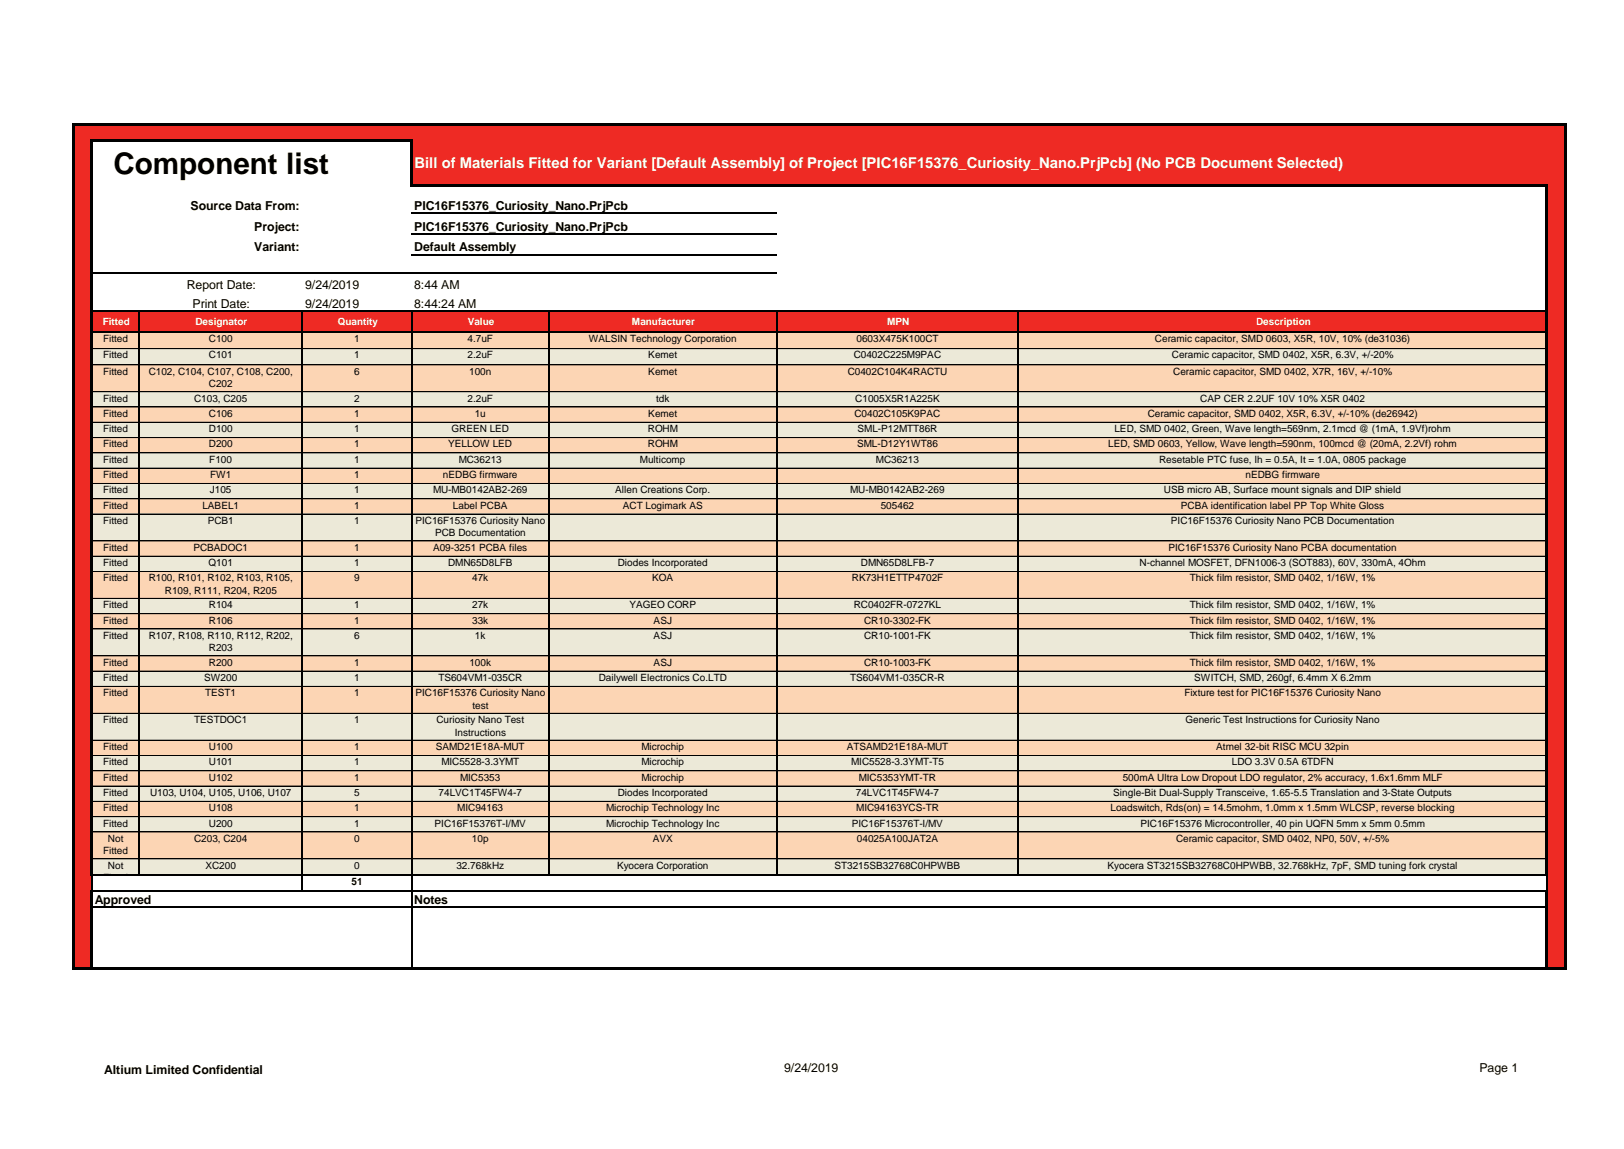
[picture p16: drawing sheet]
<svg xmlns="http://www.w3.org/2000/svg" width="297mm" height="210mm" viewBox="0 0 297 210" stroke-linecap="round" stroke-linejoin="round" font-family="sans-serif">
<defs><g id="words">
<text font-size="5.4" x="20.8" y="31.8">Component list</text>
<text font-size="2.7" fill="#fff" x="75.8" y="30.7">Bill of Materials Fitted for Variant [Default Assembly] of Project [PIC16F15376_Curiosity_Nano.PrjPcb] (No PCB Document Selected)</text>
<g font-size="2.3">
<text x="34.8" y="38.4">Source Data From:</text>
<text x="75.8" y="38.4">PIC16F15376_Curiosity_Nano.PrjPcb</text>
<text x="46.5" y="42.1">Project:</text>
<text x="46.5" y="45.9">Variant:</text>
<text x="75.8" y="42.1">PIC16F15376_Curiosity_Nano.PrjPcb</text>
<text x="75.8" y="45.9">Default Assembly</text>
<text x="34.2" y="52.8">Report Date:</text>
<text x="55.8" y="52.8">9/24/2019</text>
<text x="75.8" y="52.8">8:44 AM</text>
<text x="35.2" y="56.2">Print Date:</text>
<text x="55.8" y="56.2">9/24/2019</text>
<text x="75.8" y="56.2">8:44:24 AM</text>
<text x="17.3" y="165.2">Approved</text>
<text x="75.8" y="165.2">Notes</text>
<text x="19.1" y="196.3">Altium Limited Confidential</text>
<text x="143.4" y="195.8">9/24/2019</text>
<text x="270.6" y="195.8">Page 1</text>
</g>
<g font-size="1.8" fill="#fff">
<text x="18.8" y="59.4">Fitted</text>
<text x="35.7" y="59.4">Designator</text>
<text x="61.8" y="59.4">Quantity</text>
<text x="85.5" y="59.4">Value</text>
<text x="115.5" y="59.4">Manufacturer</text>
<text x="162.2" y="59.4">MPN</text>
<text x="229.7" y="59.4">Description</text>
</g>
<g font-size="1.8">
<text x="18.8" y="62.5">Fitted</text>
<text x="18.8" y="65.5">Fitted</text>
<text x="38.2" y="62.5">C100</text>
<text x="38.2" y="65.5">C101</text>
<text x="64.8" y="62.5">1</text>
<text x="64.8" y="65.5">1</text>
<text x="85.5" y="62.5">4.7uF</text>
<text x="85.5" y="65.5">2.2uF</text>
<text x="107.7" y="62.5">WALSIN Technology Corporation</text>
<text x="118.6" y="65.5">Kemet</text>
<text x="156.1" y="65.5">C0402C225M9PAC</text>
<text x="156.6" y="62.5">0603X475K100CT</text>
<text x="211.2" y="62.5">Ceramic capacitor, SMD 0603, X5R, 10V, 10% (de31036)</text>
<text x="214.3" y="65.5">Ceramic capacitor, SMD 0402, X5R, 6.3V, +/-20%</text>
<text x="18.8" y="68.5">Fitted</text>
<text x="27.2" y="68.5">C102, C104, C107, C108, C200,</text>
<text x="38.2" y="70.8">C202</text>
<text x="64.8" y="68.5">6</text>
<text x="85.8" y="68.5">100n</text>
<text x="118.6" y="68.5">Kemet</text>
<text x="155" y="68.5">C0402C104K4RACTU</text>
<text x="214.5" y="68.5">Ceramic capacitor, SMD 0402, X7R, 16V, +/-10%</text>
<text x="18.8" y="73.4">Fitted</text>
<text x="18.8" y="76.2">Fitted</text>
<text x="35.5" y="73.4">C103, C205</text>
<text x="38.2" y="76.2">C106</text>
<text x="64.8" y="73.4">2</text>
<text x="64.8" y="76.2">1</text>
<text x="85.5" y="73.4">2.2uF</text>
<text x="86.8" y="76.2">1u</text>
<text x="118.6" y="76.2">Kemet</text>
<text x="120" y="73.4">tdk</text>
<text x="156.2" y="76.2">C0402C105K9PAC</text>
<text x="156.4" y="73.4">C1005X5R1A225K</text>
<text x="209.9" y="76.2">Ceramic capacitor, SMD 0402, X5R, 6.3V, +/-10% (de26942)</text>
<text x="219.5" y="73.4">CAP CER 2.2UF 10V 10% X5R 0402</text>
<text x="18.8" y="79">Fitted</text>
<text x="18.8" y="81.8">Fitted</text>
<text x="38.2" y="79">D100</text>
<text x="38.2" y="81.8">D200</text>
<text x="64.8" y="79">1</text>
<text x="64.8" y="81.8">1</text>
<text x="82" y="81.8">YELLOW LED</text>
<text x="82.6" y="79">GREEN LED</text>
<text x="118.5" y="79">ROHM</text>
<text x="118.5" y="81.8">ROHM</text>
<text x="156.7" y="81.8">SML-D12Y1WT86</text>
<text x="156.8" y="79">SML-P12MTT86R</text>
<text x="202.6" y="81.8">LED, SMD 0603, Yellow, Wave length=590nm, 100mcd @ (20mA, 2.2Vf) rohm</text>
<text x="203.8" y="79">LED, SMD 0402, Green, Wave length=569nm, 2.1mcd @ (1mA, 1.9Vf)rohm</text>
<text x="18.8" y="84.6">Fitted</text>
<text x="18.8" y="87.4">Fitted</text>
<text x="38.3" y="84.6">F100</text>
<text x="38.4" y="87.4">FW1</text>
<text x="64.8" y="84.6">1</text>
<text x="64.8" y="87.4">1</text>
<text x="81" y="87.4">nEDBG firmware</text>
<text x="83.9" y="84.6">MC36213</text>
<text x="117" y="84.6">Multicomp</text>
<text x="160.2" y="84.6">MC36213</text>
<text x="212" y="84.6">Resetable PTC fuse, Ih = 0.5A, It = 1.0A, 0805 package</text>
<text x="227.7" y="87.4">nEDBG firmware</text>
<text x="18.8" y="90.2">Fitted</text>
<text x="18.8" y="92.9">Fitted</text>
<text x="18.8" y="95.7">Fitted</text>
<text x="37" y="92.9">LABEL1</text>
<text x="38" y="95.7">PCB1</text>
<text x="38.4" y="90.2">J105</text>
<text x="64.8" y="90.2">1</text>
<text x="64.8" y="92.9">1</text>
<text x="64.8" y="95.7">1</text>
<text x="76" y="95.7">PIC16F15376 Curiosity Nano</text>
<text x="79.2" y="90.2">MU-MB0142AB2-269</text>
<text x="82.8" y="92.9">Label PCBA</text>
<text x="112.5" y="90.2">Allen Creations Corp.</text>
<text x="113.9" y="92.9">ACT Logimark AS</text>
<text x="155.5" y="90.2">MU-MB0142AB2-269</text>
<text x="161.1" y="92.9">505462</text>
<text x="212.8" y="90.2">USB micro AB, Surface mount signals and DIP shield</text>
<text x="214.1" y="95.7">PIC16F15376 Curiosity Nano PCB Documentation</text>
<text x="215.9" y="92.9">PCBA identification label PP Top White Gloss</text>
<text x="18.8" y="100.7">Fitted</text>
<text x="35.4" y="100.7">PCBADOC1</text>
<text x="64.8" y="100.7">1</text>
<text x="79.2" y="100.7">A09-3251 PCBA files</text>
<text x="79.6" y="98">PCB Documentation</text>
<text x="213.6" y="100.7">PIC16F15376 Curiosity Nano PCBA documentation</text>
<text x="18.8" y="103.4">Fitted</text>
<text x="18.8" y="106.2">Fitted</text>
<text x="27.2" y="106.2">R100, R101, R102, R103, R105,</text>
<text x="38.1" y="103.4">Q101</text>
<text x="64.8" y="103.4">1</text>
<text x="64.8" y="106.2">9</text>
<text x="81.9" y="103.4">DMN65D8LFB</text>
<text x="86.3" y="106.2">47k</text>
<text x="113" y="103.4">Diodes Incorporated</text>
<text x="119.3" y="106.2">KOA</text>
<text x="155.8" y="106.2">RK73H1ETTP4702F</text>
<text x="157.4" y="103.4">DMN65D8LFB-7</text>
<text x="208.4" y="103.4">N-channel MOSFET, DFN1006-3 (SOT883), 60V, 330mA, 4Ohm</text>
<text x="217.6" y="106.2">Thick film resistor, SMD 0402, 1/16W, 1%</text>
<text x="18.8" y="111.1">Fitted</text>
<text x="18.8" y="113.9">Fitted</text>
<text x="30.1" y="108.5">R109, R111, R204, R205</text>
<text x="38.2" y="111.1">R104</text>
<text x="38.2" y="113.9">R106</text>
<text x="64.8" y="111.1">1</text>
<text x="64.8" y="113.9">1</text>
<text x="86.3" y="111.1">27k</text>
<text x="86.3" y="113.9">33k</text>
<text x="115.1" y="111.1">YAGEO CORP</text>
<text x="119.5" y="113.9">ASJ</text>
<text x="156.1" y="111.1">RC0402FR-0727KL</text>
<text x="158" y="113.9">CR10-3302-FK</text>
<text x="217.6" y="111.1">Thick film resistor, SMD 0402, 1/16W, 1%</text>
<text x="217.6" y="113.9">Thick film resistor, SMD 0402, 1/16W, 1%</text>
<text x="18.8" y="116.7">Fitted</text>
<text x="27.2" y="116.7">R107, R108, R110, R112, R202,</text>
<text x="38.2" y="119">R203</text>
<text x="64.8" y="116.7">6</text>
<text x="86.8" y="116.7">1k</text>
<text x="119.5" y="116.7">ASJ</text>
<text x="158" y="116.7">CR10-1001-FK</text>
<text x="217.6" y="116.7">Thick film resistor, SMD 0402, 1/16W, 1%</text>
<text x="18.8" y="121.6">Fitted</text>
<text x="18.8" y="124.4">Fitted</text>
<text x="37.3" y="124.4">SW200</text>
<text x="38.2" y="121.6">R200</text>
<text x="64.8" y="121.6">1</text>
<text x="64.8" y="124.4">1</text>
<text x="80.2" y="124.4">TS604VM1-035CR</text>
<text x="85.8" y="121.6">100k</text>
<text x="109.5" y="124.4">Dailywell Electronics Co.LTD</text>
<text x="119.5" y="121.6">ASJ</text>
<text x="155.5" y="124.4">TS604VM1-035CR-R</text>
<text x="158" y="121.6">CR10-1003-FK</text>
<text x="217.6" y="121.6">Thick film resistor, SMD 0402, 1/16W, 1%</text>
<text x="218.4" y="124.4">SWITCH, SMD, 260gf, 6.4mm X 6.2mm</text>
<text x="18.8" y="127.2">Fitted</text>
<text x="37.5" y="127.2">TEST1</text>
<text x="64.8" y="127.2">1</text>
<text x="76" y="127.2">PIC16F15376 Curiosity Nano</text>
<text x="86.4" y="129.5">test</text>
<text x="216.6" y="127.2">Fixture test for PIC16F15376 Curiosity Nano</text>
<text x="18.8" y="132.2">Fitted</text>
<text x="18.8" y="137.1">Fitted</text>
<text x="35.5" y="132.2">TESTDOC1</text>
<text x="38.2" y="137.1">U100</text>
<text x="64.8" y="132.2">1</text>
<text x="64.8" y="137.1">1</text>
<text x="79.7" y="137.1">SAMD21E18A-MUT</text>
<text x="79.8" y="132.2">Curiosity Nano Test</text>
<text x="83.2" y="134.4">Instructions</text>
<text x="117.3" y="137.1">Microchip</text>
<text x="154.8" y="137.1">ATSAMD21E18A-MUT</text>
<text x="216.8" y="132.2">Generic Test Instructions for Curiosity Nano</text>
<text x="222.4" y="137.1">Atmel 32-bit RISC MCU 32pin</text>
<text x="18.8" y="139.9">Fitted</text>
<text x="18.8" y="142.7">Fitted</text>
<text x="38.2" y="139.9">U101</text>
<text x="38.2" y="142.7">U102</text>
<text x="64.8" y="139.9">1</text>
<text x="64.8" y="142.7">1</text>
<text x="80.7" y="139.9">MIC5528-3.3YMT</text>
<text x="84.1" y="142.7">MIC5353</text>
<text x="117.3" y="139.9">Microchip</text>
<text x="117.3" y="142.7">Microchip</text>
<text x="155.6" y="139.9">MIC5528-3.3YMT-T5</text>
<text x="157" y="142.7">MIC5353YMT-TR</text>
<text x="205.3" y="142.7">500mA Ultra Low Dropout LDO regulator, 2% accuracy, 1.6x1.6mm MLF</text>
<text x="225.2" y="139.9">LDO 3.3V 0.5A 6TDFN</text>
<text x="18.8" y="145.5">Fitted</text>
<text x="18.8" y="148.2">Fitted</text>
<text x="27.4" y="145.5">U103, U104, U105, U106, U107</text>
<text x="38.2" y="148.2">U108</text>
<text x="64.8" y="145.5">5</text>
<text x="64.8" y="148.2">1</text>
<text x="80.2" y="145.5">74LVC1T45FW4-7</text>
<text x="83.6" y="148.2">MIC94163</text>
<text x="110.8" y="148.2">Microchip Technology Inc</text>
<text x="113" y="145.5">Diodes Incorporated</text>
<text x="156.5" y="145.5">74LVC1T45FW4-7</text>
<text x="156.6" y="148.2">MIC94163YCS-TR</text>
<text x="203.1" y="148.2">Loadswitch, Rds(on) = 14.5mohm, 1.0mm x 1.5mm WLCSP, reverse blocking</text>
<text x="203.6" y="145.5">Single-Bit Dual-Supply Transceive, 1.65-5.5 Translation and 3-State Outputs</text>
<text x="18.8" y="151">Fitted</text>
<text x="19.7" y="153.8">Not</text>
<text x="35.5" y="153.8">C203, C204</text>
<text x="38.2" y="151">U200</text>
<text x="64.8" y="151">1</text>
<text x="64.8" y="153.8">0</text>
<text x="79.5" y="151">PIC16F15376T-I/MV</text>
<text x="86.3" y="153.8">10p</text>
<text x="110.8" y="151">Microchip Technology Inc</text>
<text x="119.4" y="153.8">AVX</text>
<text x="155.8" y="151">PIC16F15376T-I/MV</text>
<text x="156.7" y="153.8">04025A100JAT2A</text>
<text x="208.5" y="151">PIC16F15376 Microcontroller, 40 pin UQFN 5mm x 5mm 0.5mm</text>
<text x="215" y="153.8">Ceramic capacitor, SMD 0402, NP0, 50V, +/-5%</text>
<text x="18.8" y="156.1">Fitted</text>
<text x="18.8" y="161">Fitted</text>
<text x="19.7" y="158.7">Not</text>
<text x="37.6" y="158.7">XC200</text>
<text x="64.3" y="161.8">51</text>
<text x="64.8" y="158.7">0</text>
<text x="83.5" y="158.7">32.768kHz</text>
<text x="112.8" y="158.7">Kyocera Corporation</text>
<text x="152.6" y="158.7">ST3215SB32768C0HPWBB</text>
<text x="202.5" y="158.7">Kyocera ST3215SB32768C0HPWBB, 32.768kHz, 7pF, SMD tuning fork crystal</text>
</g>
</g></defs>
<g fill="#ee2a24">
<path d="M13.5 22.8h272.8v2.9h-272.8z" fill-rule="evenodd"/>
<path d="M13.5 25.7h3.4v8.2h-3.4z" fill-rule="evenodd"/>
</g>
<path d="M16.8 25.7h58.5v8.2h-58.5z" fill-rule="evenodd" fill="#fff"/>
<g fill="#ee2a24">
<path d="M75.2 25.7h211.1v8.2h-211.1z" fill-rule="evenodd"/>
<path d="M13.5 33.9h3.4v12.6h-3.4z" fill-rule="evenodd"/>
</g>
<g fill="#fff">
<path d="M16.8 33.9h38.5v12.6h-38.5z" fill-rule="evenodd"/>
<path d="M75.2 33.9h207.7v12.6h-207.7z" fill-rule="evenodd"/>
</g>
<g fill="#ee2a24">
<path d="M282.9 33.9h3.4v12.6h-3.4z" fill-rule="evenodd"/>
<path d="M13.5 46.5h3.4v10.3h-3.4z" fill-rule="evenodd"/>
</g>
<path d="M16.8 46.5h266.1v10.3h-266.1z" fill-rule="evenodd" fill="#fff"/>
<g fill="#ee2a24">
<path d="M282.9 46.5h3.4v10.3h-3.4z" fill-rule="evenodd"/>
<path d="M13.5 56.8h272.8v4h-272.8z" fill-rule="evenodd"/>
<path d="M13.5 60.7h3.4v3h-3.4z" fill-rule="evenodd"/>
</g>
<path d="M16.8 60.7h266.1v3h-266.1z" fill-rule="evenodd" fill="#fcd5b4"/>
<g fill="#ee2a24">
<path d="M282.9 60.7h3.4v3h-3.4z" fill-rule="evenodd"/>
<path d="M13.5 63.7h3.4v3h-3.4z" fill-rule="evenodd"/>
</g>
<path d="M16.8 63.7h266.1v3h-266.1z" fill-rule="evenodd" fill="#ece9d8"/>
<g fill="#ee2a24">
<path d="M282.9 63.7h3.4v3h-3.4z" fill-rule="evenodd"/>
<path d="M13.5 66.7h3.4v4.9h-3.4z" fill-rule="evenodd"/>
</g>
<path d="M16.8 66.7h266.1v4.9h-266.1z" fill-rule="evenodd" fill="#fcd5b4"/>
<g fill="#ee2a24">
<path d="M282.9 66.7h3.4v4.9h-3.4z" fill-rule="evenodd"/>
<path d="M13.5 71.6h3.4v2.8h-3.4z" fill-rule="evenodd"/>
</g>
<path d="M16.8 71.6h266.1v2.8h-266.1z" fill-rule="evenodd" fill="#ece9d8"/>
<g fill="#ee2a24">
<path d="M282.9 71.6h3.4v2.8h-3.4z" fill-rule="evenodd"/>
<path d="M13.5 74.4h3.4v2.8h-3.4z" fill-rule="evenodd"/>
</g>
<path d="M16.8 74.4h266.1v2.8h-266.1z" fill-rule="evenodd" fill="#fcd5b4"/>
<g fill="#ee2a24">
<path d="M282.9 74.4h3.4v2.8h-3.4z" fill-rule="evenodd"/>
<path d="M13.5 77.1h3.4v2.9h-3.4z" fill-rule="evenodd"/>
</g>
<path d="M16.8 77.1h266.1v2.9h-266.1z" fill-rule="evenodd" fill="#ece9d8"/>
<g fill="#ee2a24">
<path d="M282.9 77.1h3.4v2.9h-3.4z" fill-rule="evenodd"/>
<path d="M13.5 79.9h3.4v2.9h-3.4z" fill-rule="evenodd"/>
</g>
<path d="M16.8 79.9h266.1v2.9h-266.1z" fill-rule="evenodd" fill="#fcd5b4"/>
<g fill="#ee2a24">
<path d="M282.9 79.9h3.4v2.9h-3.4z" fill-rule="evenodd"/>
<path d="M13.5 82.7h3.4v2.9h-3.4z" fill-rule="evenodd"/>
</g>
<path d="M16.8 82.7h266.1v2.9h-266.1z" fill-rule="evenodd" fill="#ece9d8"/>
<g fill="#ee2a24">
<path d="M282.9 82.7h3.4v2.9h-3.4z" fill-rule="evenodd"/>
<path d="M13.5 85.5h3.4v2.9h-3.4z" fill-rule="evenodd"/>
</g>
<path d="M16.8 85.5h266.1v2.9h-266.1z" fill-rule="evenodd" fill="#fcd5b4"/>
<g fill="#ee2a24">
<path d="M282.9 85.5h3.4v2.9h-3.4z" fill-rule="evenodd"/>
<path d="M13.5 88.3h3.4v2.9h-3.4z" fill-rule="evenodd"/>
</g>
<path d="M16.8 88.3h266.1v2.9h-266.1z" fill-rule="evenodd" fill="#ece9d8"/>
<g fill="#ee2a24">
<path d="M282.9 88.3h3.4v2.9h-3.4z" fill-rule="evenodd"/>
<path d="M13.5 91.1h3.4v2.9h-3.4z" fill-rule="evenodd"/>
</g>
<path d="M16.8 91.1h266.1v2.9h-266.1z" fill-rule="evenodd" fill="#fcd5b4"/>
<g fill="#ee2a24">
<path d="M282.9 91.1h3.4v2.9h-3.4z" fill-rule="evenodd"/>
<path d="M13.5 93.9h3.4v5h-3.4z" fill-rule="evenodd"/>
</g>
<path d="M16.8 93.9h266.1v5h-266.1z" fill-rule="evenodd" fill="#ece9d8"/>
<g fill="#ee2a24">
<path d="M282.9 93.9h3.4v5h-3.4z" fill-rule="evenodd"/>
<path d="M13.5 98.8h3.4v2.9h-3.4z" fill-rule="evenodd"/>
</g>
<path d="M16.8 98.8h266.1v2.9h-266.1z" fill-rule="evenodd" fill="#fcd5b4"/>
<g fill="#ee2a24">
<path d="M282.9 98.8h3.4v2.9h-3.4z" fill-rule="evenodd"/>
<path d="M13.5 101.6h3.4v2.9h-3.4z" fill-rule="evenodd"/>
</g>
<path d="M16.8 101.6h266.1v2.9h-266.1z" fill-rule="evenodd" fill="#ece9d8"/>
<g fill="#ee2a24">
<path d="M282.9 101.6h3.4v2.9h-3.4z" fill-rule="evenodd"/>
<path d="M13.5 104.4h3.4v5h-3.4z" fill-rule="evenodd"/>
</g>
<path d="M16.8 104.4h266.1v5h-266.1z" fill-rule="evenodd" fill="#fcd5b4"/>
<g fill="#ee2a24">
<path d="M282.9 104.4h3.4v5h-3.4z" fill-rule="evenodd"/>
<path d="M13.5 109.3h3.4v2.9h-3.4z" fill-rule="evenodd"/>
</g>
<path d="M16.8 109.3h266.1v2.9h-266.1z" fill-rule="evenodd" fill="#ece9d8"/>
<g fill="#ee2a24">
<path d="M282.9 109.3h3.4v2.9h-3.4z" fill-rule="evenodd"/>
<path d="M13.5 112.1h3.4v2.9h-3.4z" fill-rule="evenodd"/>
</g>
<path d="M16.8 112.1h266.1v2.9h-266.1z" fill-rule="evenodd" fill="#fcd5b4"/>
<g fill="#ee2a24">
<path d="M282.9 112.1h3.4v2.9h-3.4z" fill-rule="evenodd"/>
<path d="M13.5 114.9h3.4v5h-3.4z" fill-rule="evenodd"/>
</g>
<path d="M16.8 114.9h266.1v5h-266.1z" fill-rule="evenodd" fill="#ece9d8"/>
<g fill="#ee2a24">
<path d="M282.9 114.9h3.4v5h-3.4z" fill-rule="evenodd"/>
<path d="M13.5 119.8h3.4v2.9h-3.4z" fill-rule="evenodd"/>
</g>
<path d="M16.8 119.8h266.1v2.9h-266.1z" fill-rule="evenodd" fill="#fcd5b4"/>
<g fill="#ee2a24">
<path d="M282.9 119.8h3.4v2.9h-3.4z" fill-rule="evenodd"/>
<path d="M13.5 122.6h3.4v2.9h-3.4z" fill-rule="evenodd"/>
</g>
<path d="M16.8 122.6h266.1v2.9h-266.1z" fill-rule="evenodd" fill="#ece9d8"/>
<g fill="#ee2a24">
<path d="M282.9 122.6h3.4v2.9h-3.4z" fill-rule="evenodd"/>
<path d="M13.5 125.4h3.4v5h-3.4z" fill-rule="evenodd"/>
</g>
<path d="M16.8 125.4h266.1v5h-266.1z" fill-rule="evenodd" fill="#fcd5b4"/>
<g fill="#ee2a24">
<path d="M282.9 125.4h3.4v5h-3.4z" fill-rule="evenodd"/>
<path d="M13.5 130.3h3.4v5h-3.4z" fill-rule="evenodd"/>
</g>
<path d="M16.8 130.3h266.1v5h-266.1z" fill-rule="evenodd" fill="#ece9d8"/>
<g fill="#ee2a24">
<path d="M282.9 130.3h3.4v5h-3.4z" fill-rule="evenodd"/>
<path d="M13.5 135.2h3.4v2.9h-3.4z" fill-rule="evenodd"/>
</g>
<path d="M16.8 135.2h266.1v2.9h-266.1z" fill-rule="evenodd" fill="#fcd5b4"/>
<g fill="#ee2a24">
<path d="M282.9 135.2h3.4v2.9h-3.4z" fill-rule="evenodd"/>
<path d="M13.5 138h3.4v2.9h-3.4z" fill-rule="evenodd"/>
</g>
<path d="M16.8 138h266.1v2.9h-266.1z" fill-rule="evenodd" fill="#ece9d8"/>
<g fill="#ee2a24">
<path d="M282.9 138h3.4v2.9h-3.4z" fill-rule="evenodd"/>
<path d="M13.5 140.8h3.4v2.9h-3.4z" fill-rule="evenodd"/>
</g>
<path d="M16.8 140.8h266.1v2.9h-266.1z" fill-rule="evenodd" fill="#fcd5b4"/>
<g fill="#ee2a24">
<path d="M282.9 140.8h3.4v2.9h-3.4z" fill-rule="evenodd"/>
<path d="M13.5 143.6h3.4v2.9h-3.4z" fill-rule="evenodd"/>
</g>
<path d="M16.8 143.6h266.1v2.9h-266.1z" fill-rule="evenodd" fill="#ece9d8"/>
<g fill="#ee2a24">
<path d="M282.9 143.6h3.4v2.9h-3.4z" fill-rule="evenodd"/>
<path d="M13.5 146.4h3.4v2.9h-3.4z" fill-rule="evenodd"/>
</g>
<path d="M16.8 146.4h266.1v2.9h-266.1z" fill-rule="evenodd" fill="#fcd5b4"/>
<g fill="#ee2a24">
<path d="M282.9 146.4h3.4v2.9h-3.4z" fill-rule="evenodd"/>
<path d="M13.5 149.2h3.4v2.9h-3.4z" fill-rule="evenodd"/>
</g>
<path d="M16.8 149.2h266.1v2.9h-266.1z" fill-rule="evenodd" fill="#ece9d8"/>
<g fill="#ee2a24">
<path d="M282.9 149.2h3.4v2.9h-3.4z" fill-rule="evenodd"/>
<path d="M13.5 152h3.4v5h-3.4z" fill-rule="evenodd"/>
</g>
<path d="M16.8 152h266.1v5h-266.1z" fill-rule="evenodd" fill="#fcd5b4"/>
<g fill="#ee2a24">
<path d="M282.9 152h3.4v5h-3.4z" fill-rule="evenodd"/>
<path d="M13.5 156.9h3.4v3h-3.4z" fill-rule="evenodd"/>
</g>
<path d="M16.8 156.9h266.1v3h-266.1z" fill-rule="evenodd" fill="#ece9d8"/>
<g fill="#ee2a24">
<path d="M282.9 156.9h3.4v3h-3.4z" fill-rule="evenodd"/>
<path d="M13.5 159.9h3.4v17.1h-3.4z" fill-rule="evenodd"/>
<path d="M282.9 159.9h3.4v17.1h-3.4z" fill-rule="evenodd"/>
</g>
<path d="M13.4 22.5v154.7M13.6 22.7h272.9M16.8 25.5v134.5M17 25.7h58.5M75.2 25.9v8.2M75.5 33.9h207.6M282.9 34.1v125.9M286.3 22.9v154.3M13.6 177h272.9M16.8 162.8v14.4M282.9 162.8v14.4" fill="none" stroke="#000" stroke-width=".42"/>
<g fill="none" stroke="#000" stroke-width=".18">
<path d="M17 63.7h8.3M17 66.7h8.3M17 71.6h8.3M17 74.4h8.3M17 77.2h8.3M17 80h8.3M25.5 63.7h29.7M25.5 66.7h29.7M25.5 71.6h29.7M25.5 74.4h29.7M25.5 77.2h29.7M25.5 80h29.7"/>
<path d="M55.4 63.7h19.8M55.4 66.7h19.8M55.4 71.6h19.8M55.4 74.4h19.8M55.4 77.2h19.8M55.4 80h19.8M75.4 63.7h24.9M75.4 66.7h24.9M75.4 71.6h24.9M75.4 74.4h24.9M75.4 77.2h24.9M75.4 80h24.9"/>
<path d="M100.5 63.7h41.4M100.5 66.7h41.4M100.5 71.6h41.4M100.5 74.4h41.4M100.5 77.2h41.4M100.5 80h41.4M142.1 63.7h44M142.1 66.7h44M142.1 71.6h44M142.1 74.4h44M142.1 77.2h44M142.1 80h44"/>
<path d="M186.3 63.7h96.4M186.3 66.7h96.4M186.3 71.6h96.4M186.3 74.4h96.4M186.3 77.2h96.4M186.3 80h96.4M17 82.8h8.3M17 85.6h8.3M17 88.4h8.3M17 91.1h8.3M17 93.9h8.3M17 98.9h8.3"/>
<path d="M25.5 82.8h29.7M25.5 85.6h29.7M25.5 88.4h29.7M25.5 91.1h29.7M25.5 93.9h29.7M25.5 98.9h29.7M55.4 82.8h19.8M55.4 85.6h19.8M55.4 88.4h19.8M55.4 91.1h19.8M55.4 93.9h19.8M55.4 98.9h19.8"/>
<path d="M75.4 82.8h24.9M75.4 85.6h24.9M75.4 88.4h24.9M75.4 91.1h24.9M75.4 93.9h24.9M75.4 98.9h24.9M100.5 82.8h41.4M100.5 85.6h41.4M100.5 88.4h41.4M100.5 91.1h41.4M100.5 93.9h41.4M100.5 98.9h41.4"/>
<path d="M142.1 82.8h44M142.1 85.6h44M142.1 88.4h44M142.1 91.1h44M142.1 93.9h44M142.1 98.9h44M186.3 82.8h96.4M186.3 85.6h96.4M186.3 88.4h96.4M186.3 91.1h96.4M186.3 93.9h96.4M186.3 98.9h96.4"/>
<path d="M17 101.6h8.3M17 104.4h8.3M17 109.4h8.3M17 112.1h8.3M17 114.9h8.3M17 119.8h8.3M25.5 101.6h29.7M25.5 104.4h29.7M25.5 109.4h29.7M25.5 112.1h29.7M25.5 114.9h29.7M25.5 119.8h29.7"/>
<path d="M55.4 101.6h19.8M55.4 104.4h19.8M55.4 109.4h19.8M55.4 112.1h19.8M55.4 114.9h19.8M55.4 119.8h19.8M75.4 101.6h24.9M75.4 104.4h24.9M75.4 109.4h24.9M75.4 112.1h24.9M75.4 114.9h24.9M75.4 119.8h24.9"/>
<path d="M100.5 101.6h41.4M100.5 104.4h41.4M100.5 109.4h41.4M100.5 112.1h41.4M100.5 114.9h41.4M100.5 119.8h41.4M142.1 101.6h44M142.1 104.4h44M142.1 109.4h44M142.1 112.1h44M142.1 114.9h44M142.1 119.8h44"/>
<path d="M186.3 101.6h96.4M186.3 104.4h96.4M186.3 109.4h96.4M186.3 112.1h96.4M186.3 114.9h96.4M186.3 119.8h96.4M17 122.6h8.3M17 125.4h8.3M17 130.4h8.3M17 135.3h8.3M17 138.1h8.3M25.5 122.6h29.7"/>
<path d="M25.5 125.4h29.7M25.5 130.4h29.7M25.5 135.3h29.7M25.5 138.1h29.7M55.4 122.6h19.8M55.4 125.4h19.8M55.4 130.4h19.8M55.4 135.3h19.8M55.4 138.1h19.8M75.4 122.6h24.9M75.4 125.4h24.9M75.4 130.4h24.9"/>
<path d="M75.4 135.3h24.9M75.4 138.1h24.9M100.5 122.6h41.4M100.5 125.4h41.4M100.5 130.4h41.4M100.5 135.3h41.4M100.5 138.1h41.4M142.1 122.6h44M142.1 125.4h44M142.1 130.4h44M142.1 135.3h44M142.1 138.1h44"/>
<path d="M186.3 122.6h96.4M186.3 125.4h96.4M186.3 130.4h96.4M186.3 135.3h96.4M186.3 138.1h96.4M17 140.9h8.3M17 143.7h8.3M17 146.4h8.3M17 149.2h8.3M17 152h8.3M17 156.9h8.3M25.5 140.9h29.7"/>
<path d="M25.5 143.7h29.7M25.5 146.4h29.7M25.5 149.2h29.7M25.5 152h29.7M25.5 156.9h29.7M55.4 140.9h19.8M55.4 143.7h19.8M55.4 146.4h19.8M55.4 149.2h19.8M55.4 152h19.8M55.4 156.9h19.8M75.4 140.9h24.9"/>
<path d="M75.4 143.7h24.9M75.4 146.4h24.9M75.4 149.2h24.9M75.4 152h24.9M75.4 156.9h24.9M100.5 140.9h41.4M100.5 143.7h41.4M100.5 146.4h41.4M100.5 149.2h41.4M100.5 152h41.4M100.5 156.9h41.4M142.1 140.9h44"/>
<path d="M142.1 143.7h44M142.1 146.4h44M142.1 149.2h44M142.1 152h44M142.1 156.9h44M186.3 140.9h96.4M186.3 143.7h96.4M186.3 146.4h96.4M186.3 149.2h96.4M186.3 152h96.4M186.3 156.9h96.4"/>
</g>
<g fill="none" stroke="#000" stroke-width=".21">
<path d="M75.2 39h66.9M17 49.9h125.1M17 56.8h265.7M25.4 56.9v103.1M55.3 56.9v106.1M75.2 42.7h66.9M75.2 46.5h66.9M75.3 56.9v119.9M100.4 56.9v103.1M142 56.9v103.1M186.2 56.9v103.1M17 60.7h265.7"/>
<path d="M17 159.9h265.7M16.8 160v2.8M17 162.9h265.7M17 165.7h265.7M282.9 160v2.8"/>
</g>
<use href="#words"/>
</svg>
